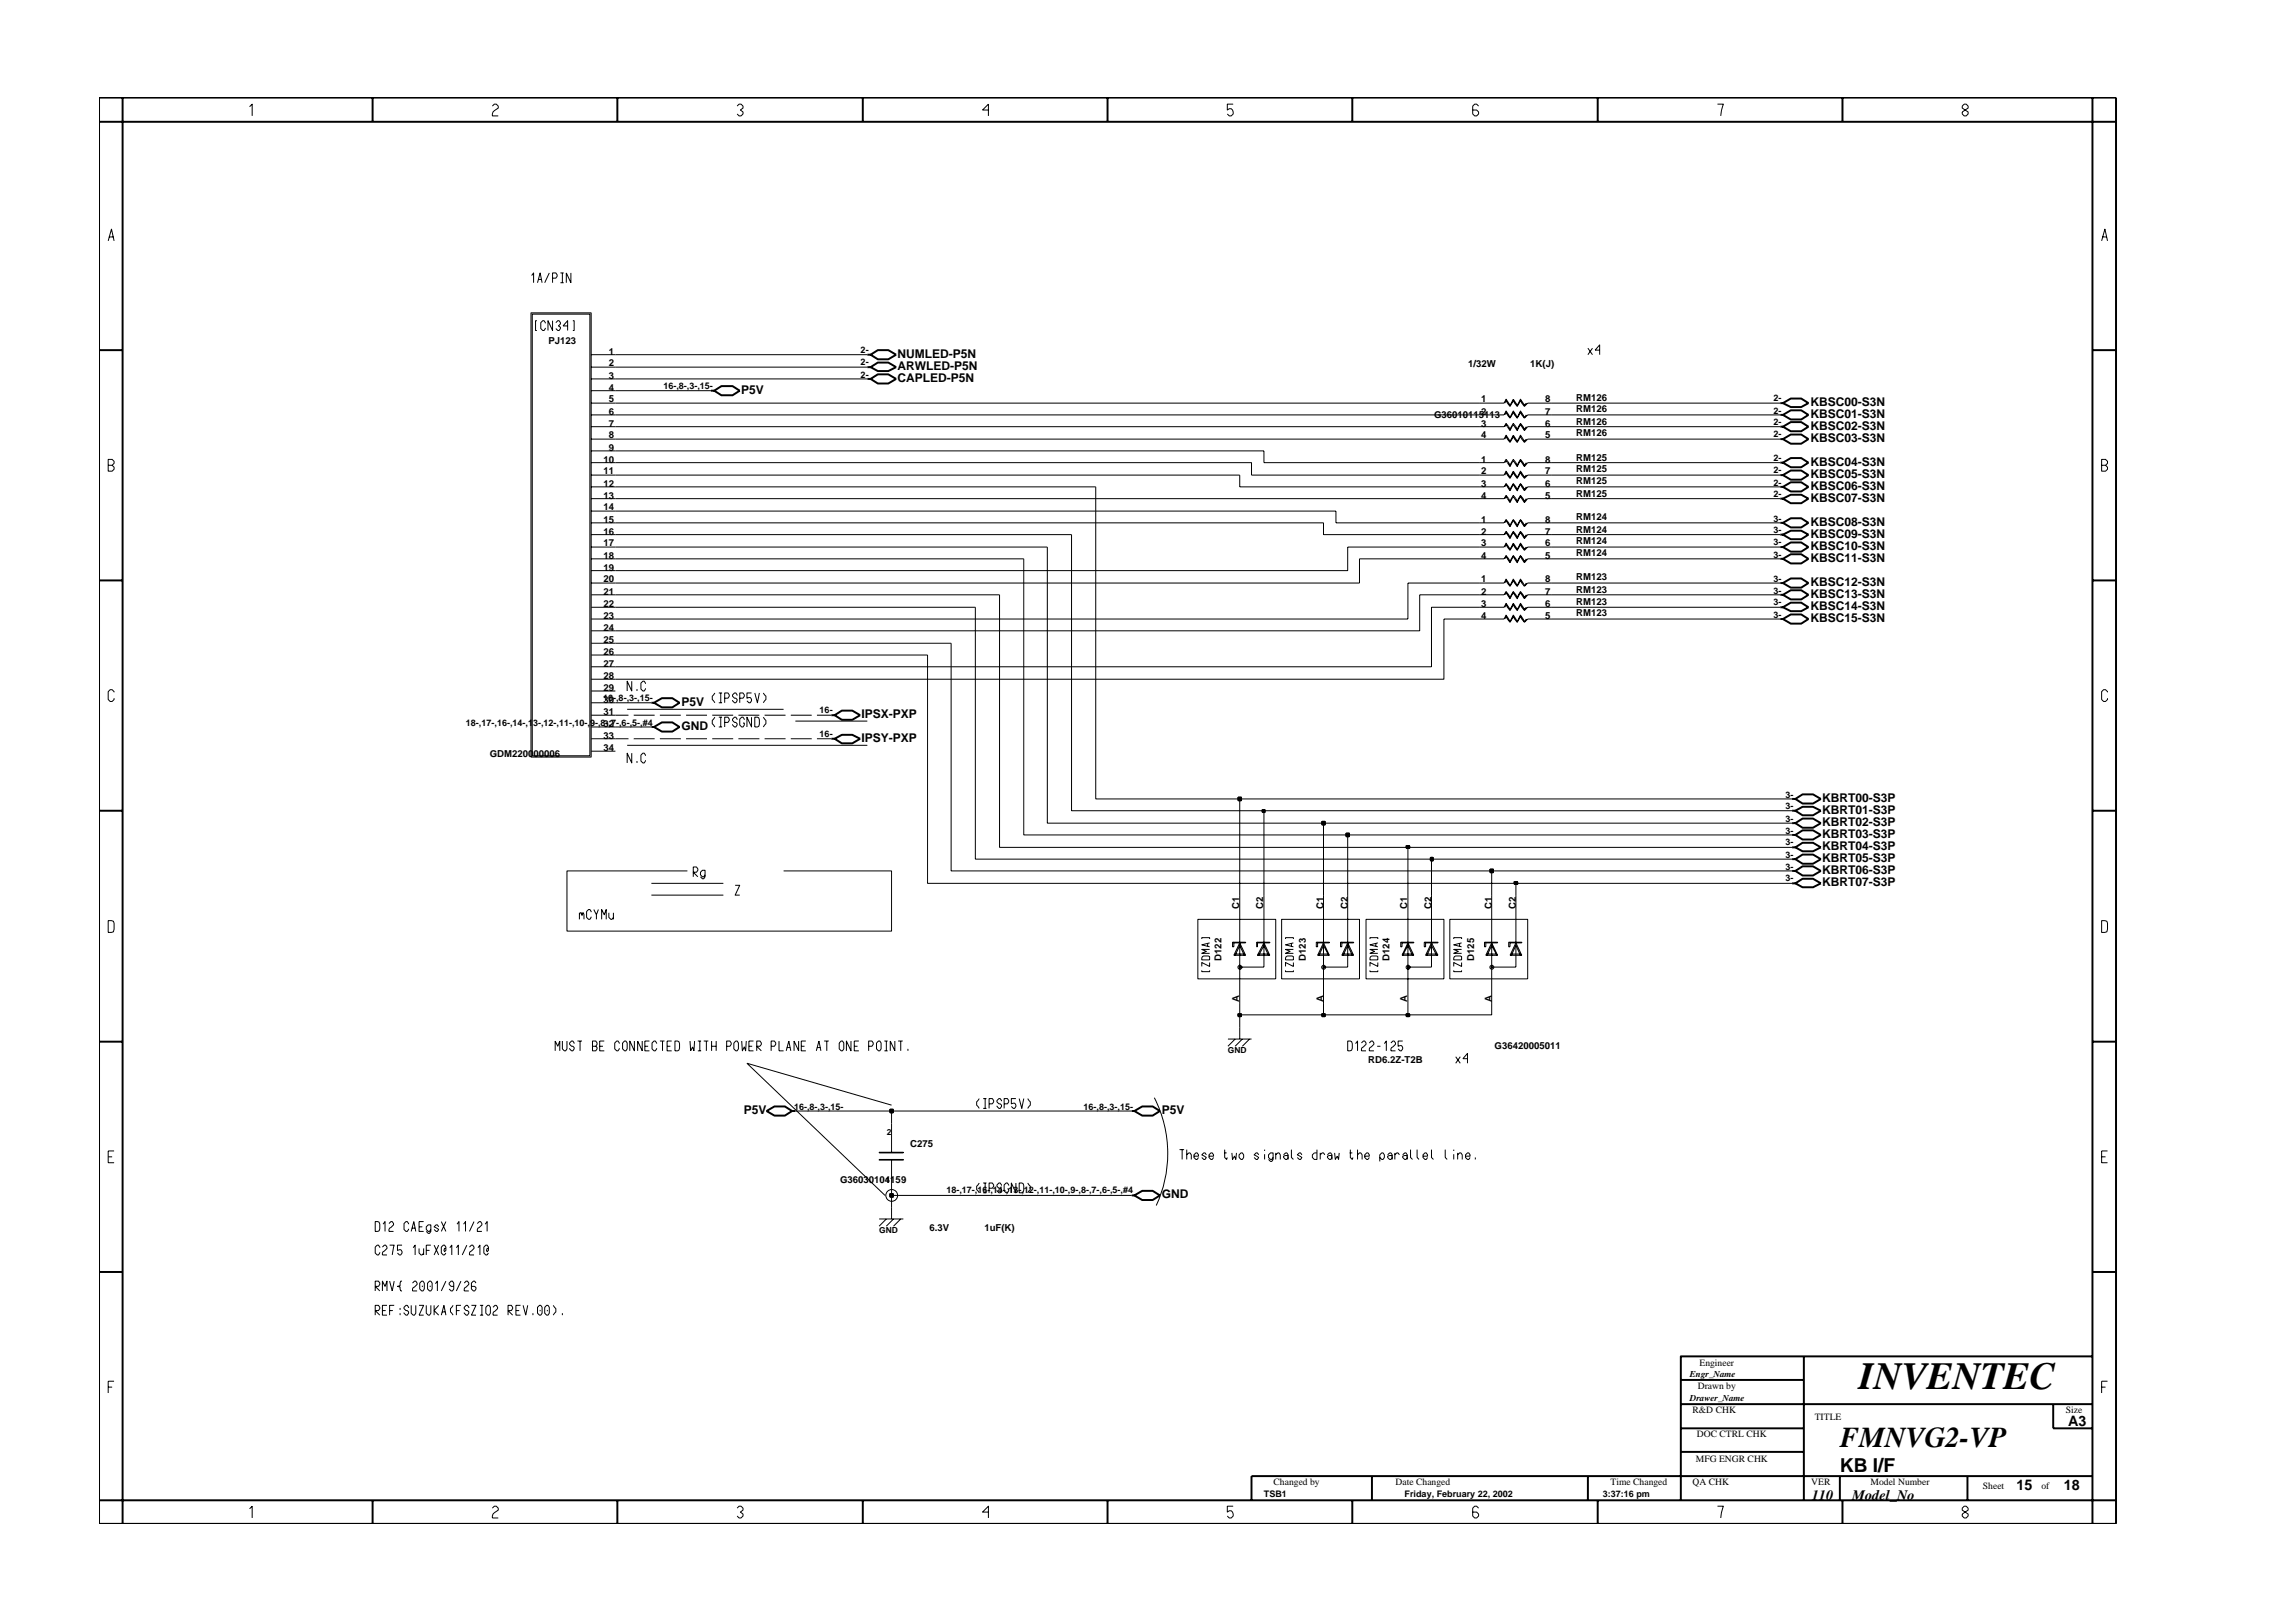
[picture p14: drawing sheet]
<svg xmlns="http://www.w3.org/2000/svg" width="297mm" height="210mm" viewBox="0 0 297 210" stroke-linecap="round" stroke-linejoin="round" font-family="sans-serif">
<defs><g id="words">
<text font-size="5" x="240.5" y="179.7">INVENTEC</text>
<text font-size="3.7" x="238" y="187.3">FMNVG2-VP</text>
<text font-size="2.5" x="238" y="190.4">KB I/F</text>
<g font-size="1.9">
<text x="267.6" y="184.6">A3</text>
<text x="234.4" y="194.1">110</text>
<text x="239.6" y="194.1">Model_No</text>
<text x="260.9" y="192.9">15</text>
<text x="267" y="192.9">18</text>
</g>
<g font-size="1.6">
<text x="116.1" y="47.8">ARWLED-P5N</text>
<text x="116.1" y="46.3">NUMLED-P5N</text>
<text x="95.9" y="51">P5V</text>
<text x="116.1" y="49.4">CAPLED-P5N</text>
<text x="234.2" y="52.5">KBSC00-S3N</text>
<text x="234.2" y="55.6">KBSC02-S3N</text>
<text x="234.2" y="57.1">KBSC03-S3N</text>
<text x="234.2" y="54.1">KBSC01-S3N</text>
<text x="234.2" y="60.3">KBSC04-S3N</text>
<text x="234.2" y="63.4">KBSC06-S3N</text>
<text x="234.2" y="64.9">KBSC07-S3N</text>
<text x="234.2" y="61.8">KBSC05-S3N</text>
<text x="234.2" y="71.1">KBSC10-S3N</text>
<text x="234.2" y="69.6">KBSC09-S3N</text>
<text x="234.2" y="68.1">KBSC08-S3N</text>
<text x="234.2" y="75.9">KBSC12-S3N</text>
<text x="234.2" y="77.4">KBSC13-S3N</text>
<text x="234.2" y="72.7">KBSC11-S3N</text>
<text x="234.2" y="80.5">KBSC15-S3N</text>
<text x="234.2" y="78.9">KBSC14-S3N</text>
<text x="88.2" y="94.5">GND</text>
<text x="88.2" y="91.3">P5V</text>
<text x="111.4" y="92.9">IPSX-PXP</text>
<text x="111.4" y="96">IPSY-PXP</text>
<text x="235.7" y="106.9">KBRT02-S3P</text>
<text x="235.7" y="103.8">KBRT00-S3P</text>
<text x="235.7" y="105.3">KBRT01-S3P</text>
<text x="235.7" y="108.5">KBRT03-S3P</text>
<text x="235.7" y="110">KBRT04-S3P</text>
<text x="235.7" y="111.6">KBRT05-S3P</text>
<text x="235.7" y="113.1">KBRT06-S3P</text>
<text x="235.7" y="114.6">KBRT07-S3P</text>
<text x="96.2" y="144.2">P5V</text>
<text x="150.3" y="144.2">P5V</text>
<text x="150.3" y="155">GND</text>
</g>
<g font-size="1.2">
<text x="71" y="44.5">PJ123</text>
<text x="78.8" y="47.4">2</text>
<text x="78.8" y="45.9">1</text>
<text x="111.3" y="45.7">2-</text>
<text x="111.3" y="47.3">2-</text>
<text x="189.9" y="47.5">1/32W</text>
<text x="198" y="47.5">1K(J)</text>
<text x="78.8" y="52.1">5</text>
<text x="78.8" y="53.7">6</text>
<text x="78.8" y="49">3</text>
<text x="78.8" y="50.6">4</text>
<text x="85.8" y="50.4">16-,8-,3-,15-</text>
<text x="111.3" y="48.9">2-</text>
<text x="191.6" y="53.7">2</text>
<text x="191.6" y="52.1">1</text>
<text x="199.9" y="53.7">7</text>
<text x="199.9" y="52.1">8</text>
<text x="203.9" y="51.8">RM126</text>
<text x="203.9" y="53.4">RM126</text>
<text x="229.5" y="53.5">2-</text>
<text x="229.5" y="51.9">2-</text>
<text x="78.1" y="59.9">10</text>
<text x="78.8" y="55.2">7</text>
<text x="78.8" y="56.7">8</text>
<text x="78.8" y="58.3">9</text>
<text x="185.5" y="54.1">G36010115113</text>
<text x="191.6" y="56.7">4</text>
<text x="191.6" y="55.2">3</text>
<text x="191.6" y="59.9">1</text>
<text x="199.9" y="56.7">5</text>
<text x="199.9" y="59.9">8</text>
<text x="199.9" y="55.2">6</text>
<text x="203.9" y="56.5">RM126</text>
<text x="203.9" y="55">RM126</text>
<text x="203.9" y="59.6">RM125</text>
<text x="229.5" y="59.7">2-</text>
<text x="229.5" y="55">2-</text>
<text x="229.5" y="56.6">2-</text>
<text x="78.1" y="61.4">11</text>
<text x="78.1" y="63">12</text>
<text x="78.1" y="64.5">13</text>
<text x="191.6" y="63">3</text>
<text x="191.6" y="61.4">2</text>
<text x="191.6" y="64.5">4</text>
<text x="199.9" y="63">6</text>
<text x="199.9" y="61.4">7</text>
<text x="199.9" y="64.5">5</text>
<text x="203.9" y="62.7">RM125</text>
<text x="203.9" y="61.1">RM125</text>
<text x="203.9" y="64.3">RM125</text>
<text x="229.5" y="64.4">2-</text>
<text x="229.5" y="62.8">2-</text>
<text x="229.5" y="61.2">2-</text>
<text x="78.1" y="66.1">14</text>
<text x="78.1" y="67.7">15</text>
<text x="78.1" y="69.2">16</text>
<text x="78.1" y="70.7">17</text>
<text x="191.6" y="70.7">3</text>
<text x="191.6" y="69.2">2</text>
<text x="191.6" y="67.7">1</text>
<text x="199.9" y="70.7">6</text>
<text x="199.9" y="69.2">7</text>
<text x="199.9" y="67.7">8</text>
<text x="203.9" y="72">RM124</text>
<text x="203.9" y="70.5">RM124</text>
<text x="203.9" y="68.9">RM124</text>
<text x="203.9" y="67.3">RM124</text>
<text x="229.5" y="69">3-</text>
<text x="229.5" y="70.5">3-</text>
<text x="229.5" y="67.5">3-</text>
<text x="78.1" y="77">21</text>
<text x="78.1" y="72.3">18</text>
<text x="78.1" y="73.8">19</text>
<text x="78.1" y="75.4">20</text>
<text x="191.6" y="72.3">4</text>
<text x="191.6" y="75.4">1</text>
<text x="191.6" y="77">2</text>
<text x="199.9" y="72.3">5</text>
<text x="199.9" y="75.4">8</text>
<text x="199.9" y="77">7</text>
<text x="203.9" y="75.1">RM123</text>
<text x="203.9" y="76.7">RM123</text>
<text x="229.5" y="76.8">3-</text>
<text x="229.5" y="75.3">3-</text>
<text x="229.5" y="72.2">3-</text>
<text x="78.1" y="78.5">22</text>
<text x="78.1" y="80.1">23</text>
<text x="78.1" y="81.6">24</text>
<text x="78.1" y="83.2">25</text>
<text x="191.6" y="78.5">3</text>
<text x="191.6" y="80.1">4</text>
<text x="199.9" y="78.5">6</text>
<text x="199.9" y="80.1">5</text>
<text x="203.9" y="78.2">RM123</text>
<text x="203.9" y="79.8">RM123</text>
<text x="229.5" y="79.9">3-</text>
<text x="229.5" y="78.3">3-</text>
<text x="78.1" y="89.4">29</text>
<text x="78.1" y="84.8">26</text>
<text x="78.1" y="86.3">27</text>
<text x="78.1" y="87.8">28</text>
<text x="60.3" y="93.9">18-,17-,16-,14-,13-,12-,11-,10-,9-,8-,7-,6-,5-,#4</text>
<text x="78" y="90.8">16-,8-,3-,15-</text>
<text x="78.1" y="90.9">30</text>
<text x="78.1" y="92.5">31</text>
<text x="78.1" y="94.1">32</text>
<text x="78.1" y="95.6">33</text>
<text x="106" y="92.3">16-</text>
<text x="106" y="95.4">16-</text>
<text x="63.4" y="98">GDM220000006</text>
<text x="78.1" y="97.1">34</text>
<text x="231" y="104.7">3-</text>
<text x="231" y="106.4">3-</text>
<text x="231" y="107.9">3-</text>
<text x="231" y="103.2">3-</text>
<text x="231" y="111">3-</text>
<text x="231" y="112.5">3-</text>
<text x="231" y="109.4">3-</text>
<text x="160.3" y="117.6" transform="rotate(-90 160.3 117.6)">C1</text>
<text x="163.4" y="117.6" transform="rotate(-90 163.4 117.6)">C2</text>
<text x="171.2" y="117.6" transform="rotate(-90 171.2 117.6)">C1</text>
<text x="174.4" y="117.6" transform="rotate(-90 174.4 117.6)">C2</text>
<text x="182.1" y="117.6" transform="rotate(-90 182.1 117.6)">C1</text>
<text x="185.2" y="117.6" transform="rotate(-90 185.2 117.6)">C2</text>
<text x="193" y="117.6" transform="rotate(-90 193 117.6)">C1</text>
<text x="196.1" y="117.6" transform="rotate(-90 196.1 117.6)">C2</text>
<text x="231" y="114.1">3-</text>
<text x="158" y="124.3" transform="rotate(-90 158 124.3)">D122</text>
<text x="168.9" y="124.3" transform="rotate(-90 168.9 124.3)">D123</text>
<text x="179.8" y="124.3" transform="rotate(-90 179.8 124.3)">D124</text>
<text x="190.7" y="124.3" transform="rotate(-90 190.7 124.3)">D125</text>
<text x="160.3" y="129.6" transform="rotate(-90 160.3 129.6)">A</text>
<text x="171.2" y="129.6" transform="rotate(-90 171.2 129.6)">A</text>
<text x="182.1" y="129.6" transform="rotate(-90 182.1 129.6)">A</text>
<text x="193" y="129.6" transform="rotate(-90 193 129.6)">A</text>
<text x="177" y="137.6">RD6.2Z-T2B</text>
<text x="193.4" y="135.7">G36420005011</text>
<text x="102.7" y="143.6">16-,8-,3-,15-</text>
<text x="140.2" y="143.6">16-,8-,3-,15-</text>
<text x="117.8" y="148.4">C275</text>
<text x="108.7" y="153.1">G36030104159</text>
<text x="122.4" y="154.4">18-,17-,16-,14-,13-,12-,11-,10-,9-,8-,7-,6-,5-,#4</text>
<text x="120.2" y="159.4">6.3V</text>
<text x="127.3" y="159.4">1uF(K)</text>
<text x="218.6" y="178.2">Engr_Name</text>
<text x="219.6" y="179.8">Drawn by</text>
<text x="219.9" y="176.7">Engineer</text>
<text x="218.6" y="181.3">Drawer_Name</text>
<text x="219" y="182.9">R&amp;D CHK</text>
<text x="234.8" y="183.8">TITLE</text>
<text x="267.3" y="182.9">Size</text>
<text x="219.4" y="189.2">MFG ENGR CHK</text>
<text x="219.5" y="186">DOC CTRL CHK</text>
<text x="163.5" y="193.7">TSB1</text>
<text x="164.8" y="192.2">Changed by</text>
<text x="180.6" y="192.2">Date Changed</text>
<text x="181.7" y="193.7">Friday, February 22, 2002</text>
<text x="207.4" y="193.7">3:37:16 pm</text>
<text x="208.4" y="192.2">Time Changed</text>
<text x="219" y="192.2">QA CHK</text>
<text x="234.3" y="192.2">VER</text>
<text x="242" y="192.2">Model Number</text>
<text x="256.5" y="192.7">Sheet</text>
<text x="264.1" y="192.7">of</text>
</g>
<g font-size="1.1">
<text x="158.9" y="136.3">GND</text>
<text x="114.7" y="146.9">2</text>
<text x="114.6" y="153.1">1</text>
<text x="113.7" y="159.6">GND</text>
</g>
</g></defs>
<g fill="none" stroke="#000" stroke-width=".13">
<path d="M68.7 40.5h7.8v57.5h-7.8zM68.9 40.7h7.4v57.1h-7.4zM69.5 41.5h-.2v1.3h.2M70.6 41.8l-.2-.3h-.2l-.2 .3v.7l.2 .3h.2l.2-.4M71.5 41.5v1.3l-.6-1.3v1.3M71.9 41.8l.3-.3h.1l.2 .3v.1l-.3 .3 .3 .1-.2 .5h-.1l-.3-.3M73.4 42.2h-.6l.6-.7v1.3M74.1 41.5h.2v1.3h-.2M76.5 59.9h3.1M76.5 53.7h3.1M76.5 52.2h3.1M76.5 55.2h3.1"/>
<path d="M76.5 56.8h3.1M76.5 45.9h3.1M76.5 47.5h3.1M76.5 49h3.1M76.5 50.6h3.1M76.5 58.3h3.1M191.5 59.9h3.1l.2-.4 .6 .7 .4-.7 .5 .7 .4-.7 .5 .7 .3-.3M191.5 53.7h3.1l.2-.5 .6 .8 .4-.8 .5 .8 .4-.8 .5 .8 .3-.3M191.5 52.2h3.1l.2-.5 .6 .7 .4-.7 .5 .7 .4-.7 .5 .7 .3-.2M191.5 55.2h3.1l.2-.4 .6 .8 .4-.8 .5 .8 .4-.8 .5 .8 .3-.4M191.5 56.8h3.1l.2-.5 .6 .8 .4-.8 .5 .8 .4-.8 .5 .8 .3-.3M194.7 59.9l.1-.3 .6 .8 .4-.8 .5 .8 .4-.8 .5 .8 .4-.5h3.2"/>
<path d="M194.7 53.7l.1-.3 .6 .7 .4-.7 .5 .7 .4-.7 .5 .7 .4-.4h3.2M194.7 52.2l.1-.4 .6 .8 .4-.8 .5 .8 .4-.8 .5 .8 .4-.4h3.2M194.7 55.2l.1-.2 .6 .7 .4-.7 .5 .7 .4-.7 .5 .7 .4-.5h3.2M194.7 56.8l.1-.3 .6 .7 .4-.7 .5 .7 .4-.7 .5 .7 .4-.4h3.2M76.5 67.7h3.1M76.5 69.2h3.1M76.5 64.5h3.1M76.5 61.5h3.1M76.5 63h3.1M76.5 70.8h3.1M76.5 77h3.1M76.5 75.5h3.1"/>
<path d="M76.5 72.3h3.1M76.5 78.6h3.1M76.5 66.1h3.1M76.5 73.8h3.1M191.5 67.7h3.1l.2-.5 .6 .8 .4-.8 .5 .8 .4-.8 .5 .8 .3-.3M191.5 69.2h3.1l.2-.4 .6 .7 .4-.7 .5 .7 .4-.7 .5 .7 .3-.3M191.5 64.5h3.1l.2-.4 .6 .8 .4-.8 .5 .8 .4-.8 .5 .8 .3-.4M191.5 61.5h3.1l.2-.5 .6 .7 .4-.7 .5 .7 .4-.7 .5 .7 .3-.2M191.5 63h3.1l.2-.4 .6 .7 .4-.7 .5 .7 .4-.7 .5 .7 .3-.3M191.5 70.8h3.1l.2-.5 .6 .7 .4-.7 .5 .7 .4-.7 .5 .7 .3-.2M191.5 77h3.1l.2-.4 .6 .7 .4-.7 .5 .7 .4-.7 .5 .7 .3-.3M191.5 75.5h3.1l.2-.6 .6 .9 .4-.9 .5 .9 .4-.9 .5 .9 .3-.3"/>
<path d="M191.5 72.3h3.1l.2-.4 .6 .8 .4-.8 .5 .8 .4-.8 .5 .8 .3-.4M191.5 78.6h3.1l.2-.5 .6 .7 .4-.7 .5 .7 .4-.7 .5 .7 .3-.2M194.7 67.7l.1-.4 .6 .9 .4-.9 .5 .9 .4-.9 .5 .9 .4-.5h3.2M194.7 69.2l.1-.3 .6 .8 .4-.8 .5 .8 .4-.8 .5 .8 .4-.5h3.2M194.7 64.5l.1-.2 .6 .7 .4-.7 .5 .7 .4-.7 .5 .7 .4-.5h3.2M194.7 61.5l.1-.4 .6 .8 .4-.8 .5 .8 .4-.8 .5 .8 .4-.4h3.2M194.7 63l.1-.3 .6 .8 .4-.8 .5 .8 .4-.8 .5 .8 .4-.5h3.2M194.7 70.8l.1-.3 .6 .7 .4-.7 .5 .7 .4-.7 .5 .7 .4-.4h3.2M194.7 77l.1-.3 .6 .8 .4-.8 .5 .8 .4-.8 .5 .8 .4-.5h3.2M194.7 75.5l.1-.4 .6 .8 .4-.8 .5 .8 .4-.8 .5 .8 .4-.4h3.2M194.7 72.3l.1-.3 .6 .8 .4-.8 .5 .8 .4-.8 .5 .8 .4-.5h3.2M194.7 78.6l.1-.4 .6 .8 .4-.8 .5 .8 .4-.8 .5 .8 .4-.4h3.2"/>
<path d="M76.5 80.1h3.1M76.5 81.6h3.1M76.5 83.2h3.1M76.5 84.8h3.1M76.5 86.3h3.1M76.5 87.9h3.1M76.5 89.4h3.1M76.5 90.9h3.1M76.5 92.6h3.1M76.5 94.1h3.1M76.5 95.6h3.1M76.5 97.2h3.1"/>
<path d="M191.5 80.1h3.1l.2-.5 .6 .8 .4-.8 .5 .8 .4-.8 .5 .8 .3-.3M194.7 80.1l.1-.3 .6 .7 .4-.7 .5 .7 .4-.7 .5 .7 .4-.4h3.2M155 119h10v7.7h-10zM160.4 115.8v14M163.5 115.8v9.4h-3.1M165.8 119h10.1v7.7h-10.1zM171.2 115.8v14M174.4 115.8v9.4h-3.2M176.7 119h10.1v7.7h-10.1zM182.1 115.8v14M185.2 115.8v9.4h-3.1M187.6 119h10v7.7h-10z"/>
<path d="M193 115.8v14M196.1 115.8v9.4h-3.1M155.5 125.6v.1h1v-.1M155.5 121.5v-.2h1v.2M155.6 123.8l.1-.1h.6l.2 .1v.4h-1zM156.2 122.1v.3M156.5 124.6v.5l-1-.5v.5M156.5 122.9h-1l.6 .2-.6 .3h1M156.5 122l-1 .3 1 .2M158.9 134.5h3M159.5 121.9h.1v.6h-.1zM159.6 121.9h1.5v.1h-1.5z"/>
<path d="M159.8 123.6l.6-1.2 .6 1.2M159.8 123.5h1.2M159.8 134.5l-.9 .9M160.4 122l.7 1.6h-1.5zM160.4 132.9v1.6M160.7 134.5l-.9 .9M161.7 134.5l-1 .9M162.6 121.9h.1v.6h-.1zM162.7 121.9h1.6v.1h-1.6zM162.8 123.6l.7-1.2 .6 1.2M162.8 123.5h1.3M163.5 122l.8 1.6h-1.6z"/>
<path d="M166.3 125.6v.1h1v-.1M166.3 121.5v-.2h1v.2M166.4 123.8l.2-.1h.6l.1 .1v.4h-1zM167.1 122.1v.3M167.3 124.6v.5l-1-.5v.5M167.3 122.9h-1l.6 .2-.6 .3h1M167.3 122l-1 .3 1 .2M170.3 121.9h.2v.6h-.2zM170.5 121.9h1.5v.1h-1.5zM170.6 123.6l.6-1.2 .7 1.2M170.6 123.5h1.3M171.2 122l.8 1.6h-1.5z"/>
<path d="M173.4 121.9h.2v.6h-.2zM173.6 121.9h1.5v.1h-1.5zM173.8 123.6l.6-1.2 .5 1.2M173.8 123.5h1.1M174.4 122l.7 1.6h-1.5zM177.2 125.6v.1h1.1v-.1M177.2 121.5v-.2h1.1v.2M177.3 123.8l.2-.1h.6l.2 .1v.4h-1.1zM178 122.1v.3M178.3 124.6v.5l-1.1-.5v.5M178.3 122.9h-1.1l.6 .2-.6 .3h1.1M178.3 122l-1.1 .3 1.1 .2"/>
<path d="M181.2 121.9h.2v.6h-.2zM181.4 121.9h1.5v.1h-1.5zM181.5 123.6l.6-1.2 .6 1.2M181.5 123.5h1.2M182.1 122l.8 1.6h-1.5zM184.3 121.9h.1v.6h-.1zM184.4 121.9h1.6v.1h-1.6zM184.6 123.6l.6-1.2 .7 1.2M184.6 123.5h1.3M185.2 122l.8 1.6h-1.6zM188.1 125.6v.1h1v-.1M188.1 121.5v-.2h1v.2"/>
<path d="M188.2 123.8l.1-.1h.6l.2 .1v.4h-1zM188.8 122.1v.3M189.1 124.6v.5l-1-.5v.5M189.1 122.9h-1l.6 .2-.6 .3h1M189.1 122l-1 .3 1 .2M192.1 121.9h.1v.6h-.1zM192.2 121.9h1.5v.1h-1.5zM192.4 123.6l.6-1.2 .7 1.2M192.4 123.5h1.3M193 122l.7 1.6h-1.5zM195.2 121.9h.2v.6h-.2zM195.4 121.9h1.5v.1h-1.5z"/>
<path d="M195.5 123.6l.6-1.2 .6 1.2M195.5 123.5h1.2M196.1 122l.8 1.6h-1.5zM113.7 150h3.2v.1h-3.2zM113.7 157.7h3.2M113.7 149.1h3.2v.1h-3.2zM114.7 157.7l-1 1M115.3 145.4v3.8M115.3 150v3.1M115.3 154.7v3M115.6 157.7l-.9 1M116.5 157.7l-.9 1"/>
<circle cx="160.4" cy="125.2" r=".25"/>
<circle cx="160.4" cy="125.2" r=".08"/>
<circle cx="171.2" cy="125.2" r=".25"/>
<circle cx="171.2" cy="125.2" r=".08"/>
<circle cx="182.2" cy="125.2" r=".25"/>
<circle cx="182.2" cy="125.2" r=".08"/>
<circle cx="193" cy="125.2" r=".25"/>
<circle cx="193" cy="125.2" r=".08"/>
</g>
<g fill="none" stroke="#000" stroke-width=".25">
<path d="M92 50.6h.4M92.4 50.6l.9-.6h1.5l.9 .6-.9 .6h-1.5zM112.2 45.9h.4M112.2 49h.4M112.2 47.5h.4M112.6 45.9l1-.6h1.3l1 .6-1 .6h-1.3zM112.6 49l1-.6h1.3l1 .6-1 .6h-1.3zM112.6 47.5l1-.6h1.3l1 .6-1 .5h-1.3zM230.3 53.7h.4M230.3 52.2h.4M230.3 59.9h.4M230.3 55.2h.4"/>
<path d="M230.3 56.8h.4M230.7 53.7l1-.6h1.3l1 .6-1 .6h-1.3zM230.7 52.2l1-.6h1.3l1 .6-1 .5h-1.3zM230.7 59.9l1-.6h1.3l1 .6-1 .6h-1.3zM230.7 55.2l1-.6h1.3l1 .6-1 .6h-1.3zM230.7 56.8l1-.6h1.3l1 .6-1 .6h-1.3zM230.3 64.5h.4M230.3 63h.4M230.3 61.5h.4M230.3 69.2h.4M230.3 70.8h.4M230.3 67.7h.4"/>
<path d="M230.3 72.3h.4M230.3 78.6h.4M230.3 77h.4M230.3 75.5h.4M230.7 64.5l1-.5h1.3l1 .5-1 .6h-1.3zM230.7 63l1-.6h1.3l1 .6-1 .6h-1.3zM230.7 61.5l1-.6h1.3l1 .6-1 .6h-1.3zM230.7 69.2l1-.5h1.3l1 .5-1 .6h-1.3zM230.7 70.8l1-.6h1.3l1 .6-1 .6h-1.3zM230.7 67.7l1-.6h1.3l1 .6-1 .6h-1.3zM230.7 72.3l1-.6h1.3l1 .6-1 .6h-1.3zM230.7 78.6l1-.6h1.3l1 .6-1 .5h-1.3z"/>
<path d="M230.7 77l1-.6h1.3l1 .6-1 .6h-1.3zM230.7 75.5l1-.6h1.3l1 .6-1 .5h-1.3zM84.3 90.9h.3M84.3 94.1h.3M84.6 90.9l1-.5h1.4l.9 .5-.9 .6h-1.4zM84.6 94.1l1-.6h1.4l.9 .6-.9 .6h-1.4zM107.6 92.6h.4M107.6 95.6h.4M108 92.6l.9-.6h1.4l1 .6-1 .5h-1.4zM108 95.6l.9-.5h1.4l1 .5-1 .6h-1.4zM230.3 80.1h.4M230.7 80.1l1-.6h1.3l1 .6-1 .6h-1.3z"/>
<path d="M231.8 114.3h.5M231.8 104.9h.5M231.8 111.2h.5M231.8 112.7h.5M231.8 106.5h.5M231.8 109.7h.5M231.8 108h.5M231.8 103.4h.5M232.3 114.3l.9-.6h1.4l1 .6-1 .5h-1.4zM232.3 104.9l.9-.5h1.4l1 .5-1 .6h-1.4zM232.3 111.2l.9-.6h1.4l1 .6-1 .6h-1.4zM232.3 112.7l.9-.6h1.4l1 .6-1 .6h-1.4z"/>
<path d="M232.3 106.5l.9-.6h1.4l1 .6-1 .6h-1.4zM232.3 109.7l.9-.6h1.4l1 .6-1 .5h-1.4zM232.3 108l.9-.5h1.4l1 .5-1 .6h-1.4zM232.3 103.4l.9-.6h1.4l1 .6-1 .6h-1.4zM99.2 143.8l1-.6h1.3l1 .6-1 .6h-1.3zM102.5 143.8h.4M146.4 154.7h.4M146.4 143.8h.4M146.8 154.7l1-.6h1.3l1 .6-1 .6h-1.3zM146.8 143.8l1-.6h1.3l1 .6-1 .6h-1.3z"/>
</g>
<path d="M115.2 154.5h.3v.4h-.3z" fill-rule="evenodd" fill="#c2c2c2" stroke="#000" stroke-width=".25"/>
<path d="M115.2 154.5h.3v.4h-.3z" fill="none" stroke="#000" stroke-width=".25"/>
<path d="M102.9 143.8h12.4v1.6M115.3 153.1v1.6h31.1" fill="none" stroke="#000" stroke-width=".13"/>
<path d="M115.2 143.6h.3v.3h-.3z" fill-rule="evenodd" fill="#c2c2c2" stroke="#000" stroke-width=".25"/>
<path d="M115.2 143.6h.3v.3h-.3z" fill="none" stroke="#000" stroke-width=".25"/>
<path d="M160.4 131.3v1.6M115.3 143.8h31.1" fill="none" stroke="#000" stroke-width=".13"/>
<path d="M160.2 131.2h.4v.3h-.4z" fill-rule="evenodd" fill="#c2c2c2" stroke="#000" stroke-width=".25"/>
<path d="M160.2 131.2h.4v.3h-.4z" fill="none" stroke="#000" stroke-width=".25"/>
<path d="M160.4 129.8v1.5h10.8" fill="none" stroke="#000" stroke-width=".13"/>
<path d="M171.1 131.2h.3v.3h-.3z" fill-rule="evenodd" fill="#c2c2c2" stroke="#000" stroke-width=".25"/>
<path d="M171.1 131.2h.3v.3h-.3z" fill="none" stroke="#000" stroke-width=".25"/>
<path d="M171.2 129.8v1.5h10.9" fill="none" stroke="#000" stroke-width=".13"/>
<path d="M182 131.2h.3v.3h-.3z" fill-rule="evenodd" fill="#c2c2c2" stroke="#000" stroke-width=".25"/>
<path d="M182 131.2h.3v.3h-.3z" fill="none" stroke="#000" stroke-width=".25"/>
<path d="M120 84.8v29.5h76.1v1.5M160.4 103.4v12.4M163.5 104.9v10.9M171.2 106.5v9.3M174.4 108v7.8M182.1 109.7v6.1M185.2 111.2v4.6M193 112.7v3.1M182.1 129.8v1.5h10.9v-1.5" fill="none" stroke="#000" stroke-width=".13"/>
<path d="M195.9 114.1h.4v.3h-.4z" fill-rule="evenodd" fill="#c2c2c2" stroke="#000" stroke-width=".25"/>
<path d="M195.9 114.1h.4v.3h-.4z" fill="none" stroke="#000" stroke-width=".25"/>
<path d="M123 83.2v29.5h70M196.1 114.3h35.7" fill="none" stroke="#000" stroke-width=".13"/>
<path d="M192.8 112.5h.4v.4h-.4z" fill-rule="evenodd" fill="#c2c2c2" stroke="#000" stroke-width=".25"/>
<path d="M192.8 112.5h.4v.4h-.4z" fill="none" stroke="#000" stroke-width=".25"/>
<path d="M126.2 78.6v32.6h59M193 112.7h38.8" fill="none" stroke="#000" stroke-width=".13"/>
<path d="M185.1 111h.3v.4h-.3z" fill-rule="evenodd" fill="#c2c2c2" stroke="#000" stroke-width=".25"/>
<path d="M185.1 111h.3v.4h-.3z" fill="none" stroke="#000" stroke-width=".25"/>
<path d="M129.3 77v32.7h52.8M185.2 111.2h46.6" fill="none" stroke="#000" stroke-width=".13"/>
<path d="M182 109.5h.3v.2h-.3z" fill-rule="evenodd" fill="#c2c2c2" stroke="#000" stroke-width=".25"/>
<path d="M182 109.5h.3v.2h-.3z" fill="none" stroke="#000" stroke-width=".25"/>
<path d="M132.4 72.3v35.7h42M182.1 109.7h49.7" fill="none" stroke="#000" stroke-width=".13"/>
<path d="M174.2 107.9h.3v.3h-.3z" fill-rule="evenodd" fill="#c2c2c2" stroke="#000" stroke-width=".25"/>
<path d="M174.2 107.9h.3v.3h-.3z" fill="none" stroke="#000" stroke-width=".25"/>
<path d="M135.5 70.8v35.7h35.7M174.4 108h57.4" fill="none" stroke="#000" stroke-width=".13"/>
<path d="M171.1 106.4h.3v.3h-.3z" fill-rule="evenodd" fill="#c2c2c2" stroke="#000" stroke-width=".25"/>
<path d="M171.1 106.4h.3v.3h-.3z" fill="none" stroke="#000" stroke-width=".25"/>
<path d="M138.6 69.2v35.7h24.9M171.2 106.5h60.6" fill="none" stroke="#000" stroke-width=".13"/>
<path d="M163.4 104.8h.2v.3h-.2z" fill-rule="evenodd" fill="#c2c2c2" stroke="#000" stroke-width=".25"/>
<path d="M163.4 104.8h.2v.3h-.2z" fill="none" stroke="#000" stroke-width=".25"/>
<path d="M141.8 63v40.4h18.6M163.5 104.9h68.3" fill="none" stroke="#000" stroke-width=".13"/>
<path d="M160.2 103.2h.4v.4h-.4z" fill-rule="evenodd" fill="#c2c2c2" stroke="#000" stroke-width=".25"/>
<g fill="none" stroke="#000" stroke-width=".25">
<path d="M12.8 12.6h261v184.6h-261zM12.8 15.8h261M15.9 12.6v184.6M48.2 12.6v3.2M79.9 12.6v3.2M111.6 12.6v3.2M143.3 12.6v3.2M174.9 12.6v3.2M206.7 12.6v3.2M238.4 12.6v3.2M270.7 12.6v184.6M12.8 45.3h3.1"/>
<path d="M270.7 45.3h3.1M12.8 75.1h3.1M270.7 75.1h3.1M12.8 104.9h3.1M160.2 103.2h.4v.4h-.4zM270.7 104.9h3.1M12.8 134.8h3.1M270.7 134.8h3.1M12.8 164.6h3.1M217.5 178.6h15.9M233.4 175.5v18.7M270.7 175.5h-53.2v18.7"/>
<path d="M270.7 164.6h3.1M12.8 194.2h261M48.2 194.2v3M79.9 194.2v3M111.6 194.2v3M143.3 194.2v3M174.9 194.2v3M177.5 191v3.2M205.4 191v3.2M206.7 194.2v3M217.5 181.7h53.2M217.5 184.8h15.9"/>
<path d="M217.5 187.9h15.9M238 191v3.2M238.4 194.2v3M254.5 191v3.2M265.6 181.7v3.1h5.1M270.7 191h-108.8v3.2"/>
</g>
<g fill="none" stroke="#000" stroke-width=".13">
<path d="M32.3 13.8l.3-.3v1.5M63.7 13.7l.3-.2h.2l.3 .2v.3l-.5 .3-.3 .4v.3h.8M95.4 13.7l.2-.2h.3l.2 .2v.3l-.3 .2 .3 .3v.2l-.2 .3h-.3l-.2-.3M127.9 14.2h-.8l.8-.7v1.5M159.5 13.5h-.7v.7l.2-.1a.5 .5 0 0 1 .5 .6l-.2 .3h-.3l-.2-.3M191.3 13.7l-.3-.2h-.2l-.3 .2v1l.3 .3h.2l.3-.3v-.2l-.3-.3h-.5M222.2 13.5h.8l-.4 1.5M253.9 13.7l.2-.2h.3l.2 .2v.3l-.7 .5v.2l.2 .3h.3l.2-.3v-.2l-.7-.5zM14 31.2l.4-1.6 .4 1.6M14.1 30.7h.6M68.8 35.7l.2-.4v1.3M69.5 36.6l.4-1.3 .2 1.3"/>
<path d="M69.6 36.2h.4M71.1 35.3l-.6 1.3M71.5 36h.4l.2-.3-.2-.4h-.4v1.3M72.5 35.3h.4M72.5 36.6h.4M72.8 35.3v1.3M73.9 35.3v1.3l-.6-1.3v1.3M271.9 31.2l.4-1.6 .4 1.6M272 30.7h.6M14 59.5h.5l.3 .2v.3l-.3 .2 .3 .3v.2l-.3 .3h-.5zM79.6 59.9h82.3v1.6h29.6M79.6 58.3h83.9v1.6h28"/>
<path d="M79.6 56.8h111.9M79.6 55.2h111.9M79.6 53.7h111.9M79.6 52.2h111.9M79.6 50.6h12.4M79.6 49h32.6M79.6 47.5h32.6M79.6 45.9h32.6M200.8 59.9h29.5M200.8 56.8h29.5M200.8 55.2h29.5M200.8 53.7h29.5"/>
<path d="M200.8 52.2h29.5M205.4 45.1l.6 .8M206 45.1l-.6 .8M207 45.3h-.6l.6-.7v1.3M14 60.2h.5M79.6 78.6h46.6M79.6 77h49.7M79.6 72.3h52.8M79.6 70.8h55.9M79.6 69.2h59M79.6 67.7h91.6v1.5h20.3M79.6 66.1h93.2v1.6h18.7"/>
<path d="M79.6 64.5h111.9M79.6 63h62.2M79.6 61.5h80.8v1.5h31.1M191.5 77h-7.8v4.6h-104.1M191.5 78.6h-6.3v7.7h-105.6M191.5 75.5h-9.4v4.6h-102.5M191.5 72.3h-15.6v3.2h-96.3M191.5 70.8h-17.1v3h-94.8M200.8 78.6h29.5M200.8 77h29.5M200.8 75.5h29.5M200.8 72.3h29.5"/>
<path d="M200.8 70.8h29.5M200.8 69.2h29.5M200.8 67.7h29.5M200.8 64.5h29.5M200.8 63h29.5M200.8 61.5h29.5M271.9 60.2h.5l.3-.2v-.3l-.3-.2h-.5v1.5h.5l.3-.3v-.2l-.3-.3M14.8 89.6l-.3-.3h-.2l-.3 .2v1l.3 .3h.2l.3-.3v-.1M79.6 95.6h1.7M79.6 94.1h4.7M79.6 92.6h1.7M79.6 90.9h4.7"/>
<path d="M79.6 84.8h40.4M79.6 83.2h43.4M81.1 91.8h20.3M81.1 96.4h31.1M81.7 88.2v1.2l-.6-1.2v1.2M81.7 97.5v1.2l-.6-1.2v1.2M82 95.6h2.7M82 92.6h2.7M82.4 89.2v.2M82.4 98.5v.2M83.5 88.5l-.2-.3h-.1l-.3 .2v.8l.3 .2h.1l.2-.3M83.5 97.8l-.2-.3h-.1l-.3 .2v.8l.3 .2h.1l.2-.3"/>
<path d="M85.4 95.6h2.7M85.4 92.6h2.7M88.8 95.6h2.7M88.8 92.6h2.7M92.1 95.6h2.8M92.1 92.6h2.8M92.5 89.7l-.4 .4v.4l.4 .4M92.5 92.8l-.4 .4v.5l.4 .4M93 94.1h.4M93 90.9h.4M93 89.7h.4M93 92.8h.4"/>
<path d="M93.2 89.7v1.2M93.2 92.8v1.3M93.8 90.4h.4l.1-.3-.1-.4h-.4v1.2M93.8 93.5h.4l.1-.3-.1-.4h-.4v1.3M95.4 90l-.2-.3h-.2l-.2 .2v.2l.2 .3h.2l.2 .1-.2 .4h-.2l-.2-.3M95.4 93.1l-.2-.3h-.2l-.2 .3v.1l.2 .3h.2l.2 .2-.2 .4h-.2l-.2-.4M95.5 95.6h2.7M95.5 92.6h2.7M95.7 90.4h.4l.2-.3-.2-.4h-.4v1.2M96.3 93.1l-.2-.3h-.1l-.3 .3v.7l.3 .3h.1l.2-.3v-.2h-.2M97.2 89.7h-.6v.7l.5-.1 .1 .2-.1 .4h-.2l-.3-.2M97.2 92.8v1.3l-.6-1.3v1.3"/>
<path d="M97.6 89.7l.4 1.2 .2-1.2M97.6 92.8l.6 .1v.2v.6v.3l-.2 .1h-.4zM98.7 89.7l.4 .4v.4l-.4 .4M98.7 92.8l.4 .4v.5l-.4 .4M98.9 95.6h2.7M98.9 92.6h2.7M102.3 95.6h2.7M102.3 92.6h2.7M102.9 93.3h9.3M105.7 95.6h1.9M105.7 92.6h1.9M191.5 80.1h-4.7v7.8h-107.2"/>
<path d="M200.8 80.1h29.5M272.7 89.6l-.3-.3h-.3l-.2 .2v1l.2 .3h.3l.3-.3v-.1M14 119.1l.7 .1 .1 .3-.1 1.1-.7 .1zM75 118.4v-.3h.2l.1 .4 .1-.4h.1l.1 .9M75 118.1v.9M76.5 118l-.2-.3h-.2l-.2 .3v.7l.2 .3h.2l.2-.4M76.8 117.7l.4 .7v.6M77.4 117.7l-.2 .7M77.8 119v-1.3l.4 .7 .2-.7v1.3M78.8 118.1v.6l.2 .3h.2l.2-.3M79.4 118.1v.9M84.3 114.3h9.3"/>
<path d="M84.3 115.8h9.3M88.9 112.7h-15.6v7.8h42v-7.8h-13.9M89.7 113.5v-1.3h.4l.2 .3-.2 .4h-.4l.6 .6M91.2 113.2l-.2 .3h-.1l-.3-.3v-.3l.3-.3h.3v.9l-.2 .2h-.1l-.3-.2M95.1 114.6h.6l-.6 1.2h.6M160.4 103.4h71.4M271.9 119.1l.7 .1 .1 .3-.1 1.1-.7 .1zM71.8 136v-1.3l.4 .7 .2-.7v1.3M72.8 134.7v1l.2 .3h.2l.1-.3v-1M74.3 135.1l-.2-.4h-.2l-.2 .3v.1l.2 .3h.2l.2 .2-.2 .4h-.2l-.2-.3M74.7 134.7h.6M75 134.7v1.3"/>
<path d="M76.7 135.4h.4l.1-.3-.1-.4h-.4v1.3h.4l.1-.3v-.1l-.1-.2M77.6 135.4h.4M78.2 134.7h-.6v1.3h.6M80.1 135.1l-.1-.4h-.2l-.3 .3v.7l.3 .3h.2l.1-.3M80.8 134.7h.2l.1 .3v.7l-.1 .3h-.2l-.3-.3v-.7zM82.1 134.7v1.3l-.6-1.3v1.3M83.1 134.7v1.3l-.6-1.3v1.3M83.4 135.4h.4M84 134.7h-.6v1.3h.6M84.9 135.1l-.1-.4h-.2l-.2 .3v.7l.2 .3h.2l.1-.3M85.4 134.7h.6M85.7 134.7v1.3"/>
<path d="M86.3 135.4h.4M86.9 134.7h-.6v1.3h.6M87.3 134.7l.5 .1 .1 .3v.6l-.1 .2-.1 .1h-.4zM89.3 134.7l.1 1.3 .2-.5 .2 .5 .1-1.3M90.3 134.7h.4M90.3 136h.4M90.5 134.7v1.3M91 134.7h.6M91.4 134.7v1.3M92.1 135.4h.6M92.1 134.7v1.3M92.7 134.7v1.3"/>
<path d="M94 135.4h.4l.2-.3-.2-.4h-.4v1.3M94.9 135l.3-.3h.2l.1 .3v.7l-.1 .3h-.2l-.3-.3zM96 134.7v1.3l.3-.5 .2 .5v-1.3M96.9 135.4h.4M97.5 134.7h-.6v1.3h.6M97.9 136v-1.3h.4l.2 .3-.2 .4h-.4l.6 .6M99.8 135.4h.4l.2-.3-.2-.4h-.4v1.3M100.8 134.7v1.3h.6M101.7 136l.4-1.3 .2 1.3M101.8 135.6h.4M103.3 134.7v1.3l-.6-1.3v1.3M103.7 135.4h.4"/>
<path d="M104.3 134.7h-.6v1.3h.6M105.6 136l.3-1.3 .3 1.3M105.7 135.6h.4M106.6 134.7h.6M107 134.7v1.3M108.8 134.7h.2l.2 .3v.7l-.2 .3h-.2l-.2-.3v-.7zM110.1 134.7v1.3l-.6-1.3v1.3M110.5 135.4h.4M111.1 134.7h-.6v1.3h.6M112.4 135.4h.4l.2-.3-.2-.4h-.4v1.3M113.7 134.7h.1l.2 .3v.7l-.2 .3h-.1l-.3-.3v-.7zM114.4 134.7h.4"/>
<path d="M114.4 136h.4M114.7 134.7v1.3M115.8 134.7v1.3l-.6-1.3v1.3M116.2 134.7h.6M116.5 134.7v1.3M117.5 135.7v.3M174.4 134.7l.5 .1v.3v.6v.2l-.2 .1h-.3zM175.4 135.1l.2-.4v1.3M176.1 135l.3-.3h.2l.1 .3v.1l-.5 .5-.1 .4h.6M177.2 135l.2-.3h.2l.1 .3v.1l-.5 .6v.3h.5M178.2 135.4h.4M179.1 135.1l.3-.4v1.3"/>
<path d="M179.9 135l.3-.3h.2l.1 .3v.1l-.6 .6v.3h.6M181.5 134.7h-.6v.7l.4-.1 .2 .3-.2 .4h-.2l-.2-.3M188.3 136.8l.6 .8M188.9 136.8l-.6 .8M189.9 137h-.6l.6-.7v1.3M14 149.7h.5M14.8 148.9h-.8v1.6h.8M48.5 158.1l.6 .1v.2v.6v.3l-.2 .1h-.4zM49.6 158.4l.2-.3v1.3M50.3 158.3l.3-.2h.1l.2 .2v.2l-.6 .6v.3h.6M52.9 158.4l-.2-.3h-.2l-.2 .2v.8l.2 .3h.2l.2-.4M53.2 159.4l.3-1.3 .3 1.3"/>
<path d="M53.3 158.9h.4M54.2 158.8h.4M54.8 158.1h-.6v1.3h.6M55.7 159.1l-.1 .3h-.2l-.3-.3v-.3l.3-.3h.3v.9l-.1 .2h-.2l-.3-.2M56.8 158.8l-.2-.3h-.2l-.2 .3 .6 .3-.2 .3h-.2l-.2-.3M57.1 158.1l.6 1.3M57.7 158.1l-.6 1.3M59.1 158.4l.3-.3v1.3M60 158.4l.2-.3v1.3M61.3 158.1l-.6 1.3M61.8 158.3l.2-.2h.2l.1 .2v.2l-.5 .4v.5h.5M62.8 158.4l.2-.3v1.3"/>
<path d="M115.3 143l-18.7-5.4 17.9 17.1M126.7 153.1l-.3 .4v.4l.3 .5M126.7 142.2l-.3 .4v.4l.3 .4M127.2 153.1h.4M127.2 154.4h.4M127.2 142.2h.4M127.2 143.4h.4M127.5 142.2v1.2M127.5 153.1v1.3M128 153.8h.4l.2-.3-.2-.4h-.4v1.3M128 142.8h.4l.2-.2-.2-.4h-.4v1.2M129.6 153.4l-.2-.3h-.2l-.2 .2v.2l.6 .4-.2 .5h-.2l-.2-.4"/>
<path d="M129.6 142.5l-.2-.3h-.2l-.2 .2v.2l.6 .4-.2 .4h-.2l-.2-.3M129.9 142.8h.4l.2-.2-.2-.4h-.4v1.2M130.5 153.4l-.2-.3h-.1l-.3 .2v.8l.3 .3h.1l.2-.3v-.2h-.2M131.4 153.1v1.3l-.6-1.3v1.3M131.4 142.2h-.6v.6h.5l.1 .4-.1 .2h-.2l-.3-.2M131.9 153.1l.5 .1v.2v.6v.3l-.2 .1h-.3zM131.9 142.2l.3 1.2 .2-1.2M133 153.1l.3 .4v.4l-.3 .5M133 142.2l.3 .4v.4l-.3 .4M149.3 142.1a15.9 15.9 0 0 1 .3 13.9M152.6 148.8h.6M152.9 148.8v1.2"/>
<path d="M153.5 149.5l.3-.3h.2l.1 .3v.5M153.5 148.8v1.2M154.5 149.6h.6l-.2-.4h-.2l-.2 .3v.3l.2 .2h.2l.2-.2M156.1 149.5l-.2-.3h-.2l-.2 .3 .6 .3-.2 .2h-.2l-.2-.2M156.4 149.6h.6l-.2-.4h-.1l-.3 .3v.3l.3 .2h.1l.2-.2M158.4 149.2h.3M158.4 148.8v1l.3 .2 .1-.2M159.4 149.2l.1 .8 .2-.4 .2 .4 .1-.8M160.3 149.5l.3-.3h.1l.2 .3v.3l-.2 .2h-.1l-.3-.2zM162.8 149.5l-.1-.3h-.2l-.3 .3 .6 .3-.1 .2h-.2l-.3-.2M163.6 148.8v.1M163.6 149.4v.6"/>
<path d="M164.7 149.8l-.2 .2h-.1l-.3-.2v-.3l.3-.3h.3v.8l-.2 .3h-.1l-.3-.3M165 149.5l.3-.3h.2l.1 .3v.5M165 149.2v.8M166.1 149.5l.2-.3h.2l.2 .3v.5M166.7 149.6l-.2-.1-.4 .1v.2l.2 .2h.2l.2-.2M167.1 148.8v1l.2 .2M168.4 149.5l-.1-.3h-.2l-.3 .3 .6 .3-.1 .2h-.2l-.3-.2M170.4 148.8v1.2h-.4l-.2-.2v-.3l.2-.3h.4M170.8 149.5l.3-.3h.1l.2 .3M170.8 149.2v.8M171.7 149.5l.3-.3h.2l.1 .3v.5M172.3 149.6l-.1-.1-.5 .1v.2l.3 .2h.2l.1-.2"/>
<path d="M172.7 149.2v.8l.3-.4 .2 .4 .1-.8M174.6 149.2h.3M174.7 148.8v1l.2 .2 .1-.2M175.6 149.5l.3-.3h.2l.1 .3v.5M175.6 148.8v1.2M176.6 149.6h.6l-.2-.4h-.2l-.2 .3v.3l.2 .2h.2l.2-.2M178.5 149.8l.3 .2h.1l.2-.2v-.3l-.2-.3h-.1l-.3 .3v.8M179.5 149.5l.3-.3h.1l.2 .3v.5M180.1 149.6l-.2-.1-.4 .1v.2l.3 .2h.1l.2-.2M180.5 149.5l.2-.3h.2l.1 .3M180.5 149.2v.8M181.5 149.5l.2-.3h.2l.2 .3v.5"/>
<path d="M182.1 149.6l-.2-.1-.4 .1v.2l.2 .2h.2l.2-.2M182.5 148.8v1l.2 .2M183.3 148.8v1l.3 .2M184.1 149.6h.6l-.2-.4h-.2l-.2 .3v.3l.2 .2h.2l.2-.2M185.2 148.8v1l.2 .2M187 148.8v1l.2 .2M188.1 148.8v.1M188.1 149.4v.6M188.6 149.5l.2-.3h.2l.2 .3v.5M188.6 149.2v.8M189.6 149.6h.6l-.2-.4h-.1l-.3 .3v.3l.3 .2h.1l.2-.2M190.9 149.8v.2"/>
<path d="M271.9 149.7h.5M272.7 148.9h-.8v1.6h.8M14 179.5h.5M14.8 178.7h-.8v1.6M48.5 167.1v-1.3h.5l.1 .2-.1 .5h-.5l.6 .6M48.5 170.2v-1.3h.5l.1 .3-.1 .4h-.5l.6 .6M49.1 161.5l-.1-.4h-.2l-.3 .3v.8l.3 .2h.2l.1-.3M49.5 167.1v-1.3l.3 .7 .3-.7v1.3M49.5 161.4l.2-.3h.2l.2 .3v.2l-.5 .4-.1 .4h.6M49.5 169.6h.4M50.1 168.9h-.6v1.3h.6M50.4 161.1h.6l-.3 1.3"/>
<path d="M50.4 165.8l.3 1.3 .3-1.3M50.4 169.6h.4M51 168.9h-.6v1.3M51.8 169.3v.2M51.8 169.9v.3M52 165.8h-.2v.6l-.4 .1 .4 .1v.5h.2M52 161.1h-.6v.7l.4-.1 .2 .3-.2 .4h-.1l-.3-.2M52.9 169.3l-.2-.4h-.2l-.2 .3v.1l.6 .5-.2 .4h-.2l-.2-.3M53.2 168.9v1l.3 .3h.1l.2-.3v-1M53.4 166l.2-.2h.2l.2 .2v.2l-.6 .6v.3h.6M53.5 161.5l.2-.4v1.3M54.2 161.6v.6l.3 .2h.1l.2-.2"/>
<path d="M54.2 168.9h.6l-.6 1.3h.6M54.3 166l.3-.2h.1l.2 .2v.8l-.2 .3h-.1l-.3-.3zM54.6 166.4v.2M54.8 161.6v.8M55.1 168.9v1l.3 .3h.2l.1-.3v-1M55.1 161.8h.5M55.3 166l.3-.2h.1l.2 .2v.8l-.2 .3h-.1l-.3-.3zM55.7 166.4v.2M55.7 161.1h-.6v1.3M56.2 161.1l.6 1.3M56.2 168.9v1.3M56.3 166.1l.3-.3v1.3"/>
<path d="M56.8 161.1l-.6 1.3M56.8 168.9l-.6 .7 .6 .6M57.1 170.2l.3-1.3 .3 1.3M57.2 169.8h.4M57.7 161.6h-.2l-.1 .2 .1 .2 .2-.2v-.4l-.2-.3h-.2l-.2 .3v.8l.2 .2h.2l.2-.2M57.7 165.8l-.6 1.3M58.2 161.5l.2-.4v1.3M58.6 168.9l-.3 .4v.5l.3 .4M58.7 166.5h-.3l-.3-.3v-.2l.3-.2h.1l.2 .2v.8l-.2 .3h-.1l-.3-.3M59 161.5l.3-.4v1.3M59 169.6h.5M59.6 165.8l-.6 1.3"/>
<path d="M59.6 168.9h-.6v1.3M60.1 166l.2-.2h.2l.1 .2v.2l-.5 .6v.3h.5M60.4 161.1l-.6 1.3M60.6 169.3l-.1-.4h-.2l-.2 .3v.1l.5 .5-.1 .4h-.2l-.2-.3M60.7 161.4l.3-.3h.2l.1 .3v.2l-.6 .6v.2h.6M61 168.9h.6l-.6 1.3h.6M61.6 166l-.2-.2h-.2l-.2 .2v.8l.2 .3h.2l.2-.5-.2-.1h-.4M61.8 161.5l.3-.4v1.3M62.1 168.9h.4M62.1 170.2h.4M62.3 168.9v1.3M62.9 169.2l.2-.3h.2l.1 .3v.7l-.1 .3h-.2l-.2-.3z"/>
<path d="M63.2 161.6h-.2l-.1 .2 .1 .2 .2-.2v-.4l-.2-.3h-.1l-.3 .3v.8l.3 .2h.1l.2-.2M63.8 169.2l.2-.3h.2l.2 .3v.1l-.5 .5-.1 .4h.6M65.7 170.2v-1.3h.5l.1 .3-.1 .4h-.5l.6 .6M66.7 169.6h.5M67.3 168.9h-.6v1.3h.6M67.7 168.9l.3 1.3 .3-1.3M68.9 169.9v.3M69.5 169.2l.3-.3h.2l.1 .3v.7l-.1 .3h-.2l-.3-.3zM69.9 169.5v.2M70.7 168.9h.2l.2 .3v.7l-.2 .3h-.2l-.2-.3v-.7zM70.8 169.5v.2M71.6 168.9l.3 .4v.5l-.3 .4"/>
<path d="M72.8 169.9v.3M271.9 179.5h.5M272.7 178.7h-.8v1.6M32.3 195.3l.3-.4v1.5M63.7 195.2l.3-.3h.2l.3 .3v.2l-.7 .5-.1 .3v.2h.8M95.4 195.2l.2-.3h.3l.2 .3v.2l-.3 .3 .3 .2v.3l-.2 .2h-.3l-.2-.2M127.9 195.7h-.8l.8-.8v1.5M159.5 194.9h-.7v.8l.2-.2a.5 .5 0 0 1 .5 .7l-.2 .2h-.3l-.2-.2M191.3 195.2l-.3-.3h-.2l-.3 .3v1l.3 .2h.2l.3-.2v-.3l-.3-.2h-.5M222.2 194.9h.8l-.4 1.5M254.1 194.9l-.2 .3v.2l.7 .5v.3l-.2 .2h-.3l-.2-.2v-.3l.7-.5v-.2l-.2-.3z"/>
<circle cx="115.4" cy="154.7" r=".76"/>
</g>
<use href="#words"/>
</svg>
